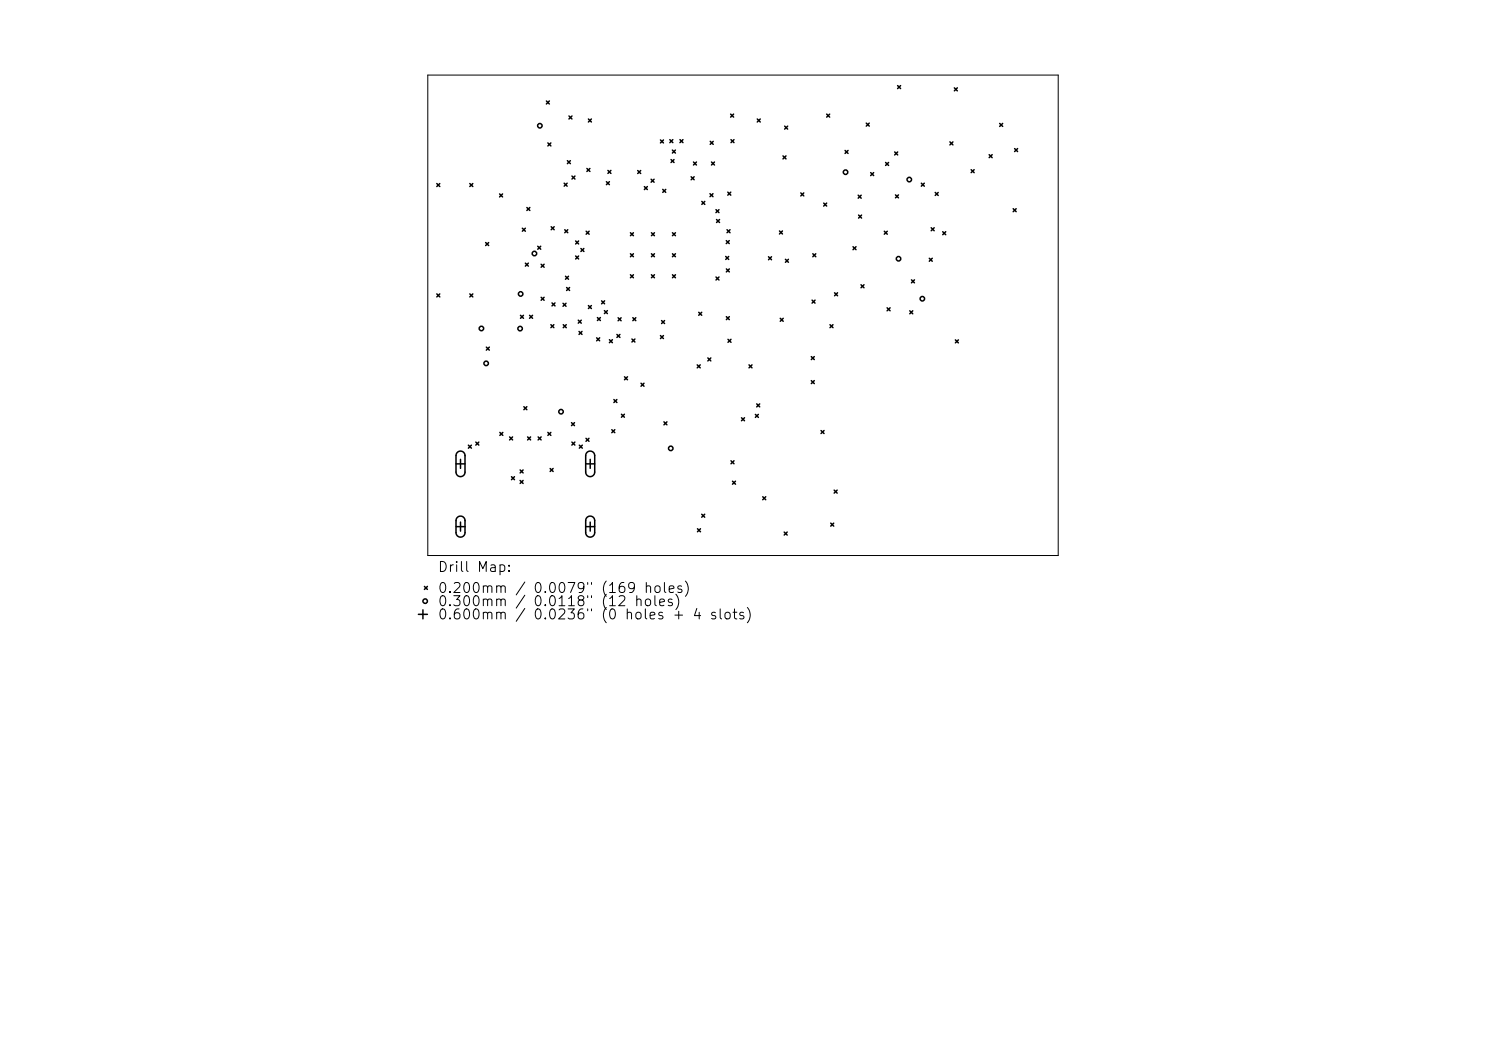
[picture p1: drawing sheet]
<svg xmlns="http://www.w3.org/2000/svg" width="297mm" height="210mm" viewBox="0 0 297 210" stroke-linecap="round" stroke-linejoin="round" font-family="sans-serif">
<defs><g id="words">
<g font-size="2">
<text x="87.4" y="114.8">Drill Map:</text>
<text x="87.4" y="119">0.200mm / 0.0079&quot; (169 holes)</text>
<text x="87.4" y="121.6">0.300mm</text>
<text x="87.4" y="124.3">0.600mm</text>
<text x="106.4" y="121.6">0.0118&quot; (12</text>
<text x="106.4" y="124.3">0.0236&quot; (0 holes + 4 slots)</text>
</g>
</g></defs>
<path d="M85.5 15h126v96h-126z" fill="none" stroke="#000" stroke-width=".2"/>
<g fill="none" stroke="#000" stroke-width=".3">
<path d="M179.4 17.1l.6 .6M180 17.1l-.6 .6M190.7 17.6l.6 .6M191.3 17.6l-.6 .6M87.3 36.7l.6 .6M87.9 36.7l-.6 .6M93.9 36.7l.6 .6M94.5 36.7l-.6 .6M99.8 38.7l.6 .6M100.4 38.7l-.6 .6M109.2 20.2l.6 .6M109.5 28.6l.6 .6"/>
<path d="M109.8 20.2l-.6 .6M110.1 28.6l-.6 .6M112.8 36.6l.6 .6M113.4 36.6l-.6 .6M113.4 32.1l.6 .6M113.7 23.2l.6 .6M114 32.1l-.6 .6M114.3 23.2l-.6 .6M114.3 35.2l.6 .6M114.9 35.2l-.6 .6M117.3 33.7l.6 .6M117.6 23.8l.6 .6"/>
<path d="M117.9 33.7l-.6 .6M118.2 23.8l-.6 .6M121.2 36.3l.6 .6M121.5 34.1l.6 .6M121.8 36.3l-.6 .6M122.1 34.1l-.6 .6M127.5 34.1l.6 .6M128.1 34.1l-.6 .6M128.8 37.3l.6 .6M129.4 37.3l-.6 .6M130.1 35.8l.6 .6M130.7 35.8l-.6 .6"/>
<path d="M132 28l.6 .6M132.5 37.8l.6 .6M132.6 28l-.6 .6M133.1 37.8l-.6 .6M133.9 27.9l.6 .6M134.1 31.9l.6 .6M134.4 30l.6 .6M134.5 27.9l-.6 .6M134.7 31.9l-.6 .6M135 30l-.6 .6M135.9 27.9l.6 .6M136.5 27.9l-.6 .6"/>
<path d="M138.1 35.3l.6 .6M138.6 32.4l.6 .6M138.7 35.3l-.6 .6M139.2 32.4l-.6 .6M141.9 38.7l.6 .6M142 28.2l.6 .6M142.2 32.4l.6 .6M142.5 38.7l-.6 .6M142.6 28.2l-.6 .6M142.8 32.4l-.6 .6M145.5 38.4l.6 .6M146 22.8l.6 .6"/>
<path d="M146.1 38.4l-.6 .6M146.1 27.9l.6 .6M146.6 22.8l-.6 .6M146.7 27.9l-.6 .6M151.4 23.8l.6 .6M152 23.8l-.6 .6M156.5 31.1l.6 .6M156.8 25.2l.6 .6M157.1 31.1l-.6 .6M157.4 25.2l-.6 .6M160.1 38.6l.6 .6M160.7 38.6l-.6 .6"/>
<path d="M165.2 22.8l.6 .6M165.8 22.8l-.6 .6M168.9 30.1l.6 .6M169.5 30.1l-.6 .6M171.5 39l.6 .6M172.1 39l-.6 .6M173.1 24.6l.6 .6M173.7 24.6l-.6 .6M174 34.5l.6 .6M174.6 34.5l-.6 .6M177 32.5l.6 .6M177.6 32.5l-.6 .6"/>
<path d="M178.8 30.4l.6 .6M179 38.9l.6 .6M179.4 30.4l-.6 .6M179.6 38.9l-.6 .6M184.1 36.6l.6 .6M184.7 36.6l-.6 .6M186.9 38.5l.6 .6M187.5 38.5l-.6 .6M189.9 28.4l.6 .6M190.5 28.4l-.6 .6M194.1 33.9l.6 .6M194.7 33.9l-.6 .6"/>
<path d="M197.7 30.9l.6 .6M198.3 30.9l-.6 .6M199.8 24.7l.6 .6M200.4 24.7l-.6 .6M202.8 29.7l.6 .6M203.4 29.7l-.6 .6M87.3 58.7l.6 .6M87.9 58.7l-.6 .6M93.9 58.7l.6 .6M94.5 58.7l-.6 .6M97.1 48.5l.6 .6M97.7 48.5l-.6 .6"/>
<path d="M104.4 45.6l.6 .6M105 45.6l-.6 .6M105 52.6l.6 .6M105.3 41.5l.6 .6M105.6 52.6l-.6 .6M105.9 41.5l-.6 .6M107.5 49.2l.6 .6M108.1 49.2l-.6 .6M108.2 52.8l.6 .6M108.2 59.4l.6 .6M108.8 52.8l-.6 .6M108.8 59.4l-.6 .6"/>
<path d="M110.2 45.3l.6 .6M110.8 45.3l-.6 .6M112.9 45.9l.6 .6M113 55.2l.6 .6M113.2 57.4l.6 .6M113.5 45.9l-.6 .6M113.6 55.2l-.6 .6M113.8 57.4l-.6 .6M115.1 51.2l.6 .6M115.1 48.2l.6 .6M115.7 48.2l-.6 .6M115.7 51.2l-.6 .6"/>
<path d="M116.1 49.7l.6 .6M116.7 49.7l-.6 .6M117.2 46.2l.6 .6M117.8 46.2l-.6 .6M126 46.5l.6 .6M126 50.7l.6 .6M126 54.9l.6 .6M126.6 46.5l-.6 .6M126.6 50.7l-.6 .6M126.6 54.9l-.6 .6M130.2 46.5l.6 .6M130.2 54.9l.6 .6"/>
<path d="M130.2 50.7l.6 .6M130.8 46.5l-.6 .6M130.8 50.7l-.6 .6M130.8 54.9l-.6 .6M134.4 50.7l.6 .6M134.4 54.9l.6 .6M134.4 46.5l.6 .6M135 46.5l-.6 .6M135 50.7l-.6 .6M135 54.9l-.6 .6M140.3 40.2l.6 .6M140.9 40.2l-.6 .6"/>
<path d="M143.1 41.9l.6 .6M143.1 55.4l.6 .6M143.2 43.9l.6 .6M143.7 41.9l-.6 .6M143.7 55.4l-.6 .6M143.8 43.9l-.6 .6M145 51.2l.6 .6M145.2 48.1l.6 .6M145.2 53.7l.6 .6M145.3 45.9l.6 .6M145.6 51.2l-.6 .6M145.8 48.1l-.6 .6"/>
<path d="M145.8 53.7l-.6 .6M145.9 45.9l-.6 .6M153.6 51.3l.6 .6M154.2 51.3l-.6 .6M155.8 46.2l.6 .6M156.4 46.2l-.6 .6M157 51.8l.6 .6M157.6 51.8l-.6 .6M162.3 60l.6 .6M162.5 50.7l.6 .6M162.9 60l-.6 .6M163.1 50.7l-.6 .6"/>
<path d="M164.6 40.6l.6 .6M165.2 40.6l-.6 .6M166.8 58.5l.6 .6M167.4 58.5l-.6 .6M170.5 49.3l.6 .6M171.1 49.3l-.6 .6M171.6 43l.6 .6M172.1 56.9l.6 .6M172.2 43l-.6 .6M172.7 56.9l-.6 .6M176.7 46.2l.6 .6M177.3 46.2l-.6 .6"/>
<path d="M182.2 55.9l.6 .6M182.8 55.9l-.6 .6M185.7 51.6l.6 .6M186.1 45.5l.6 .6M186.3 51.6l-.6 .6M186.7 45.5l-.6 .6M188.4 46.3l.6 .6M189 46.3l-.6 .6M202.5 41.7l.6 .6M203.1 41.7l-.6 .6M97.2 69.4l.6 .6M97.8 69.4l-.6 .6"/>
<path d="M104 63l.6 .6M104.6 63l-.6 .6M105.8 63l.6 .6M106.4 63l-.6 .6M110.1 64.9l.6 .6M110.3 60.5l.6 .6M110.7 64.9l-.6 .6M110.9 60.5l-.6 .6M112.5 60.6l.6 .6M112.6 64.9l.6 .6M113.1 60.6l-.6 .6M113.2 64.9l-.6 .6"/>
<path d="M115.6 64l.6 .6M115.7 66.2l.6 .6M116.2 64l-.6 .6M116.3 66.2l-.6 .6M117.6 61.1l.6 .6M118.2 61.1l-.6 .6M119.3 67.5l.6 .6M119.4 63.5l.6 .6M119.9 67.5l-.6 .6M120 63.5l-.6 .6M120.2 60.1l.6 .6M120.8 62.1l.6 .6"/>
<path d="M120.8 60.1l-.6 .6M121.4 62.1l-.6 .6M121.8 67.9l.6 .6M122.4 67.9l-.6 .6M122.7 79.8l.6 .6M123.3 79.8l-.6 .6M123.3 66.8l.6 .6M123.5 63.5l.6 .6M123.9 66.8l-.6 .6M124.1 63.5l-.6 .6M124.8 75.3l.6 .6M125.4 75.3l-.6 .6"/>
<path d="M126.3 67.7l.6 .6M126.5 63.5l.6 .6M126.9 67.7l-.6 .6M127.1 63.5l-.6 .6M128.1 76.6l.6 .6M128.7 76.6l-.6 .6M132 67.1l.6 .6M132.2 64.1l.6 .6M132.6 67.1l-.6 .6M132.8 64.1l-.6 .6M139.4 72.9l.6 .6M139.7 62.4l.6 .6"/>
<path d="M140 72.9l-.6 .6M140.3 62.4l-.6 .6M141.5 71.5l.6 .6M142.1 71.5l-.6 .6M145.2 63.3l.6 .6M145.5 67.8l.6 .6M145.8 63.3l-.6 .6M146.1 67.8l-.6 .6M149.7 72.9l.6 .6M150.3 72.9l-.6 .6M155.9 63.6l.6 .6M156.5 63.6l-.6 .6"/>
<path d="M162.2 71.3l.6 .6M162.2 76.1l.6 .6M162.8 71.3l-.6 .6M162.8 76.1l-.6 .6M165.9 64.9l.6 .6M166.5 64.9l-.6 .6M177.3 61.5l.6 .6M177.9 61.5l-.6 .6M181.8 62.1l.6 .6M182.4 62.1l-.6 .6M191 67.9l.6 .6M191.6 67.9l-.6 .6"/>
<path d="M91.1 92.7h1.8M91.4 90.4a.9 .9 0 0 1 1-.2 .9 .9 0 0 1 .5 .8v3.3a.9 .9 0 0 1-.9 .9 .9 .9 0 0 1-.9-.9v-3.3zM92 91.8v1.8M93.6 89l.6 .6M94.2 89l-.6 .6M95.1 88.3l.6 .6M95.7 88.3l-.6 .6M99.9 86.4l.6 .6M100.5 86.4l-.6 .6M101.9 87.3l.6 .6M102.2 95.3l.6 .6M102.5 87.3l-.6 .6"/>
<path d="M102.8 95.3l-.6 .6M104 93.9l.6 .6M104 96l.6 .6M104.6 93.9l-.6 .6M104.6 96l-.6 .6M104.7 81.3l.6 .6M105.3 81.3l-.6 .6M105.5 87.3l.6 .6M106.1 87.3l-.6 .6M107.6 87.3l.6 .6M108.2 87.3l-.6 .6M109.5 86.4l.6 .6"/>
<path d="M110 93.6l.6 .6M110.1 86.4l-.6 .6M110.6 93.6l-.6 .6M114.2 84.5l.6 .6M114.3 88.3l.6 .6M114.8 84.5l-.6 .6M114.9 88.3l-.6 .6M115.8 89l.6 .6M116.4 89l-.6 .6M117.1 92.7h1.8M117.1 87.6l.6 .6M117.3 90.4a.9 .9 0 0 1 1-.2 .9 .9 0 0 1 .6 .8v3.3a.9 .9 0 0 1-.9 .9 .9 .9 0 0 1-.9-.9v-3.3z"/>
<path d="M117.7 87.6l-.6 .6M118 91.8v1.8M122.3 85.9l.6 .6M122.9 85.9l-.6 .6M124.2 82.8l.6 .6M124.8 82.8l-.6 .6M132.7 84.3l.6 .6M133.3 84.3l-.6 .6M146.1 92.1l.6 .6M146.4 96.2l.6 .6M146.7 92.1l-.6 .6M147 96.2l-.6 .6"/>
<path d="M148.2 83.5l.6 .6M148.8 83.5l-.6 .6M151 82.8l.6 .6M151.2 80.7l.6 .6M151.6 82.8l-.6 .6M151.8 80.7l-.6 .6M152.4 99.3l.6 .6M153 99.3l-.6 .6M164.1 86l.6 .6M164.7 86l-.6 .6M166.7 97.9l.6 .6M167.3 97.9l-.6 .6"/>
<path d="M84.8 117.2l.6 .6M85.4 117.2l-.6 .6M91.1 105.2h1.8M91.4 103.4a.9 .9 0 0 1 1-.2 .9 .9 0 0 1 .5 .8v2.4a.9 .9 0 0 1-.9 .9 .9 .9 0 0 1-.9-.9v-2.5zM92 104.3v1.8M117.1 105.2h1.8M117.3 103.4a.9 .9 0 0 1 1-.2 .9 .9 0 0 1 .6 .8v2.4a.9 .9 0 0 1-.9 .9 .9 .9 0 0 1-.9-.9v-2.5zM118 104.3v1.8M139.4 105.7l.6 .6M140 105.7l-.6 .6M140.3 102.8l.6 .6M140.9 102.8l-.6 .6"/>
<path d="M156.7 106.3l.6 .6M157.3 106.3l-.6 .6M166 104.5l.6 .6M166.6 104.5l-.6 .6M83.6 122.8h1.8M84.5 121.9v1.8"/>
<circle cx="107.9" cy="25.1" r=".45"/>
<circle cx="169" cy="34.4" r=".45"/>
<circle cx="181.7" cy="35.9" r=".45"/>
<circle cx="104.1" cy="58.7" r=".45"/>
<circle cx="106.8" cy="50.7" r=".45"/>
<circle cx="179.6" cy="51.7" r=".45"/>
<circle cx="184.3" cy="59.7" r=".45"/>
<circle cx="96.2" cy="65.6" r=".45"/>
<circle cx="97.2" cy="72.6" r=".45"/>
<circle cx="104" cy="65.7" r=".45"/>
<circle cx="112.1" cy="82.3" r=".45"/>
<circle cx="134.1" cy="89.6" r=".45"/>
<circle cx="85" cy="120.1" r=".45"/>
</g>
<use href="#words"/>
</svg>
